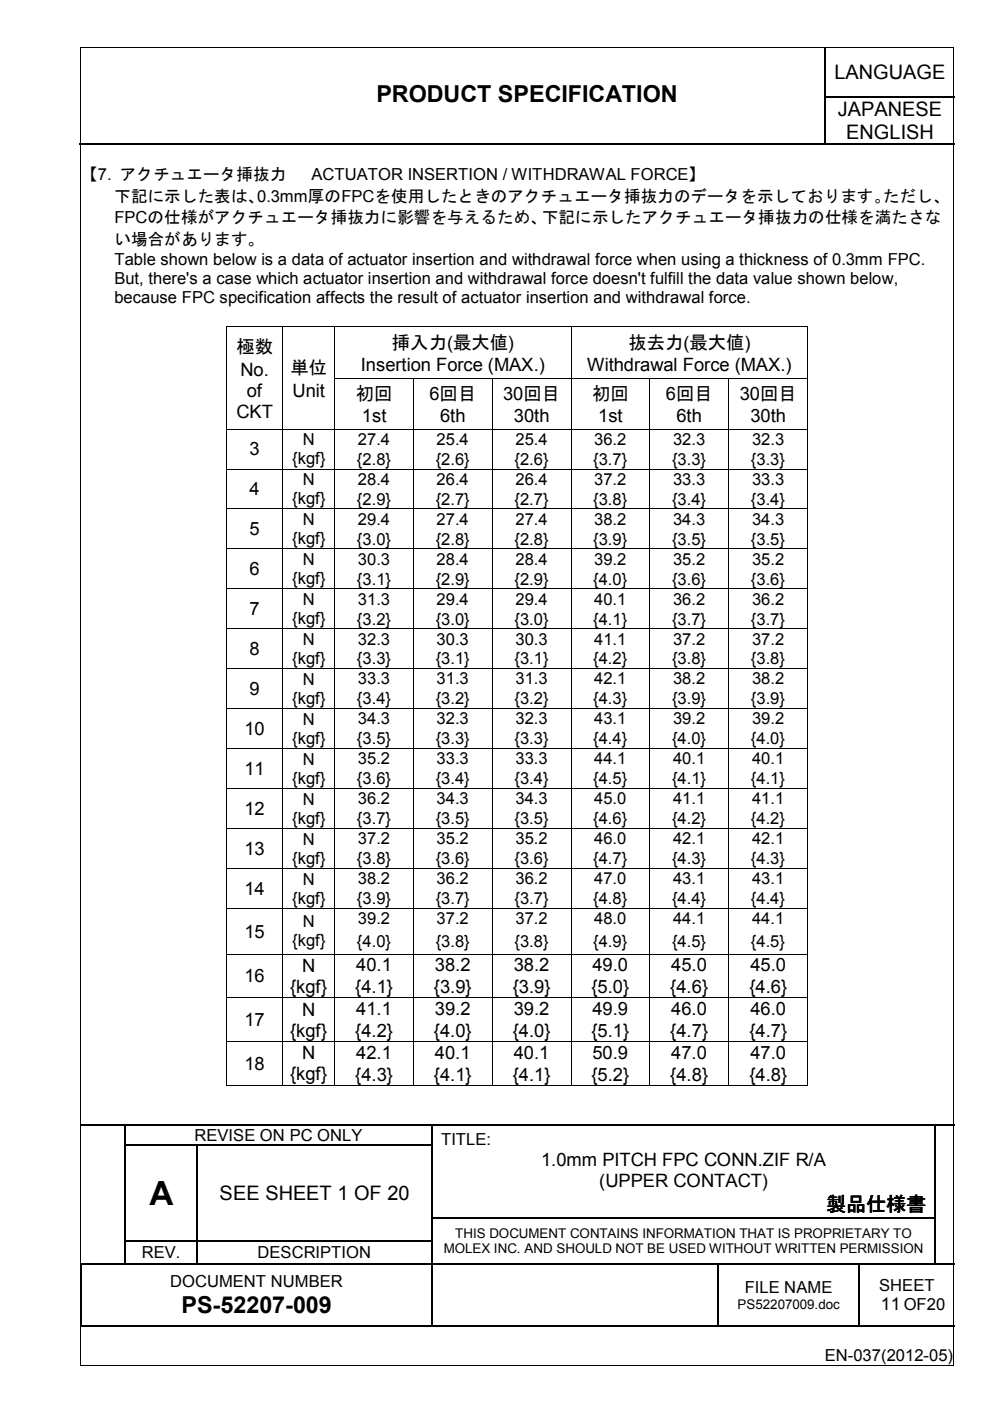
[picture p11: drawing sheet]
<svg xmlns="http://www.w3.org/2000/svg" width="210mm" height="297mm" viewBox="0 0 210 297" stroke-linecap="round" stroke-linejoin="round" font-family="sans-serif">
<defs><g id="words">
<text font-size="7.1" x="31.7" y="255.5">A</text>
<g font-size="5">
<text x="79.8" y="21.6">PRODUCT SPECIFICATION</text>
<text x="38.5" y="278.3">PS-52207-009</text>
</g>
<g font-size="4.2">
<text x="176.9" y="16.8">LANGUAGE</text>
<text x="177.6" y="24.6">JAPANESE</text>
<text x="179.4" y="29.4">ENGLISH</text>
<text x="46.6" y="254.5">SEE SHEET 1 OF 20</text>
<text x="175.2" y="256.8">製品仕様書</text>
</g>
<g font-size="3.9">
<text x="50.1" y="74.9">極数</text>
<text x="83.1" y="74">挿入力(最大値)</text>
<text x="133.2" y="74">抜去力(最大値)</text>
<text x="51" y="79.6">No.</text>
<text x="61.6" y="79.3">単位</text>
<text x="76.5" y="78.7">Insertion Force (MAX.)</text>
<text x="124.5" y="78.7">Withdrawal Force (MAX.)</text>
<text x="50.1" y="88.6">CKT</text>
<text x="52.4" y="84.1">of</text>
<text x="62" y="84.1">Unit</text>
<text x="75.4" y="84.7">初回</text>
<text x="76.8" y="89.5">1st</text>
<text x="91.1" y="84.7">6回目</text>
<text x="93.3" y="89.5">6th</text>
<text x="106.7" y="84.7">30回目</text>
<text x="109" y="89.5">30th</text>
<text x="125.5" y="84.7">初回</text>
<text x="126.8" y="89.5">1st</text>
<text x="141.2" y="84.7">6回目</text>
<text x="143.4" y="89.5">6th</text>
<text x="156.8" y="84.7">30回目</text>
<text x="159.1" y="89.5">30th</text>
<text x="52.9" y="96.6">3</text>
<text x="52.9" y="105">4</text>
<text x="52.9" y="113.5">5</text>
<text x="52.9" y="122">6</text>
<text x="52.9" y="130.4">7</text>
<text x="52.9" y="138.9">8</text>
<text x="52.9" y="147.4">9</text>
<text x="51.8" y="155.8">10</text>
<text x="51.8" y="164.3">11</text>
<text x="51.8" y="172.8">12</text>
<text x="51.8" y="181.2">13</text>
<text x="51.8" y="189.7">14</text>
<text x="51.8" y="198.8">15</text>
<text x="51.8" y="208.3">16</text>
<text x="64.1" y="206">N</text>
<text x="75.5" y="206">40.1</text>
<text x="92.2" y="206">38.2</text>
<text x="108.9" y="206">38.2</text>
<text x="125.6" y="206">49.0</text>
<text x="142.3" y="206">45.0</text>
<text x="159.1" y="206">45.0</text>
<text x="61.6" y="210.5">{kgf}</text>
<text x="64.1" y="215.3">N</text>
<text x="75.3" y="210.6">{4.1}</text>
<text x="75.5" y="215.2">41.1</text>
<text x="92" y="210.6">{3.9}</text>
<text x="92.2" y="215.2">39.2</text>
<text x="108.7" y="210.6">{3.9}</text>
<text x="108.9" y="215.2">39.2</text>
<text x="125.4" y="210.6">{5.0}</text>
<text x="125.6" y="215.2">49.9</text>
<text x="142.1" y="210.6">{4.6}</text>
<text x="142.3" y="215.2">46.0</text>
<text x="158.9" y="210.6">{4.6}</text>
<text x="159.1" y="215.2">46.0</text>
<text x="51.8" y="217.6">17</text>
<text x="61.6" y="219.8">{kgf}</text>
<text x="75.3" y="219.9">{4.2}</text>
<text x="92" y="219.9">{4.0}</text>
<text x="108.7" y="219.9">{4.0}</text>
<text x="125.4" y="219.9">{5.1}</text>
<text x="142.1" y="219.9">{4.7}</text>
<text x="158.9" y="219.9">{4.7}</text>
<text x="51.8" y="226.8">18</text>
<text x="64.1" y="224.6">N</text>
<text x="75.5" y="224.5">42.1</text>
<text x="92.2" y="224.5">40.1</text>
<text x="108.9" y="224.5">40.1</text>
<text x="125.6" y="224.5">50.9</text>
<text x="142.3" y="224.5">47.0</text>
<text x="159.1" y="224.5">47.0</text>
<text x="61.6" y="229.1">{kgf}</text>
<text x="75.3" y="229.1">{4.3}</text>
<text x="92" y="229.1">{4.1}</text>
<text x="108.7" y="229.1">{4.1}</text>
<text x="125.4" y="229.1">{5.2}</text>
<text x="142.1" y="229.1">{4.8}</text>
<text x="158.9" y="229.1">{4.8}</text>
<text x="114.7" y="247.2">1.0mm PITCH FPC CONN.ZIF R/A</text>
<text x="127" y="251.7">(UPPER CONTACT)</text>
</g>
<text font-size="3.7" x="186.8" y="277.8">11 OF20</text>
<g font-size="3.5">
<text x="17.2" y="38.1">【7. アクチュエータ挿抜力</text>
<text x="66" y="38.1">ACTUATOR INSERTION / WITHDRAWAL FORCE】</text>
<text x="24.3" y="42.8">下記に示した表は、0.3mm厚のFPCを使用したときのアクチュエータ挿抜力のデータを示しております。ただし、</text>
<text x="24.3" y="47.3">FPCの仕様がアクチュエータ挿抜力に影響を与えるため、下記に示したアクチュエータ挿抜力の仕様を満たさな</text>
<text x="24.3" y="51.9">い場合があります。</text>
<text x="24.3" y="56.2">Table shown below is a data of actuator insertion and withdrawal force when using a thickness of 0.3mm FPC.</text>
<text x="24.3" y="60.3">But, there's a case which actuator insertion and withdrawal force doesn't fulfill the data value shown below,</text>
<text x="24.3" y="64.3">because FPC specification affects the result of actuator insertion and withdrawal force.</text>
<text x="64.2" y="94.4">N</text>
<text x="75.9" y="94.3">27.4</text>
<text x="92.6" y="94.3">25.4</text>
<text x="109.3" y="94.3">25.4</text>
<text x="126" y="94.3">36.2</text>
<text x="142.7" y="94.3">32.3</text>
<text x="159.5" y="94.3">32.3</text>
<text x="61.9" y="98.5">{kgf}</text>
<text x="75.7" y="98.6">{2.8}</text>
<text x="92.4" y="98.6">{2.6}</text>
<text x="109.1" y="98.6">{2.6}</text>
<text x="125.8" y="98.6">{3.7}</text>
<text x="142.5" y="98.6">{3.3}</text>
<text x="159.2" y="98.6">{3.3}</text>
<text x="61.9" y="106.9">{kgf}</text>
<text x="64.2" y="102.9">N</text>
<text x="75.7" y="107">{2.9}</text>
<text x="75.9" y="102.8">28.4</text>
<text x="92.4" y="107">{2.7}</text>
<text x="92.6" y="102.8">26.4</text>
<text x="109.1" y="107">{2.7}</text>
<text x="109.3" y="102.8">26.4</text>
<text x="125.8" y="107">{3.8}</text>
<text x="126" y="102.8">37.2</text>
<text x="142.5" y="107">{3.4}</text>
<text x="142.7" y="102.8">33.3</text>
<text x="159.2" y="107">{3.4}</text>
<text x="159.5" y="102.8">33.3</text>
<text x="64.2" y="111.3">N</text>
<text x="75.9" y="111.3">29.4</text>
<text x="92.6" y="111.3">27.4</text>
<text x="109.3" y="111.3">27.4</text>
<text x="126" y="111.3">38.2</text>
<text x="142.7" y="111.3">34.3</text>
<text x="159.5" y="111.3">34.3</text>
<text x="61.9" y="115.4">{kgf}</text>
<text x="64.2" y="119.8">N</text>
<text x="75.7" y="115.5">{3.0}</text>
<text x="75.9" y="119.7">30.3</text>
<text x="92.4" y="115.5">{2.8}</text>
<text x="92.6" y="119.7">28.4</text>
<text x="109.1" y="115.5">{2.8}</text>
<text x="109.3" y="119.7">28.4</text>
<text x="125.8" y="115.5">{3.9}</text>
<text x="126" y="119.7">39.2</text>
<text x="142.5" y="115.5">{3.5}</text>
<text x="142.7" y="119.7">35.2</text>
<text x="159.2" y="115.5">{3.5}</text>
<text x="159.5" y="119.7">35.2</text>
<text x="61.9" y="123.9">{kgf}</text>
<text x="75.7" y="124">{3.1}</text>
<text x="92.4" y="124">{2.9}</text>
<text x="109.1" y="124">{2.9}</text>
<text x="125.8" y="124">{4.0}</text>
<text x="142.5" y="124">{3.6}</text>
<text x="159.2" y="124">{3.6}</text>
<text x="64.2" y="128.3">N</text>
<text x="75.9" y="128.2">31.3</text>
<text x="92.6" y="128.2">29.4</text>
<text x="109.3" y="128.2">29.4</text>
<text x="126" y="128.2">40.1</text>
<text x="142.7" y="128.2">36.2</text>
<text x="159.5" y="128.2">36.2</text>
<text x="61.9" y="132.3">{kgf}</text>
<text x="64.2" y="136.7">N</text>
<text x="75.7" y="132.4">{3.2}</text>
<text x="75.9" y="136.7">32.3</text>
<text x="92.4" y="132.4">{3.0}</text>
<text x="92.6" y="136.7">30.3</text>
<text x="109.1" y="132.4">{3.0}</text>
<text x="109.3" y="136.7">30.3</text>
<text x="125.8" y="132.4">{4.1}</text>
<text x="126" y="136.7">41.1</text>
<text x="142.5" y="132.4">{3.7}</text>
<text x="142.7" y="136.7">37.2</text>
<text x="159.2" y="132.4">{3.7}</text>
<text x="159.5" y="136.7">37.2</text>
<text x="61.9" y="140.8">{kgf}</text>
<text x="75.7" y="140.9">{3.3}</text>
<text x="92.4" y="140.9">{3.1}</text>
<text x="109.1" y="140.9">{3.1}</text>
<text x="125.8" y="140.9">{4.2}</text>
<text x="142.5" y="140.9">{3.8}</text>
<text x="159.2" y="140.9">{3.8}</text>
<text x="61.9" y="149.3">{kgf}</text>
<text x="64.2" y="145.2">N</text>
<text x="75.7" y="149.4">{3.4}</text>
<text x="75.9" y="145.1">33.3</text>
<text x="92.4" y="149.4">{3.2}</text>
<text x="92.6" y="145.1">31.3</text>
<text x="109.1" y="149.4">{3.2}</text>
<text x="109.3" y="145.1">31.3</text>
<text x="125.8" y="149.4">{4.3}</text>
<text x="126" y="145.1">42.1</text>
<text x="142.5" y="149.4">{3.9}</text>
<text x="142.7" y="145.1">38.2</text>
<text x="159.2" y="149.4">{3.9}</text>
<text x="159.5" y="145.1">38.2</text>
<text x="64.2" y="153.7">N</text>
<text x="75.9" y="153.6">34.3</text>
<text x="92.6" y="153.6">32.3</text>
<text x="109.3" y="153.6">32.3</text>
<text x="126" y="153.6">43.1</text>
<text x="142.7" y="153.6">39.2</text>
<text x="159.5" y="153.6">39.2</text>
<text x="61.9" y="157.7">{kgf}</text>
<text x="75.7" y="157.8">{3.5}</text>
<text x="92.4" y="157.8">{3.3}</text>
<text x="109.1" y="157.8">{3.3}</text>
<text x="125.8" y="157.8">{4.4}</text>
<text x="142.5" y="157.8">{4.0}</text>
<text x="159.2" y="157.8">{4.0}</text>
<text x="61.9" y="166.2">{kgf}</text>
<text x="64.2" y="162.1">N</text>
<text x="75.7" y="166.3">{3.6}</text>
<text x="75.9" y="162.1">35.2</text>
<text x="92.4" y="166.3">{3.4}</text>
<text x="92.6" y="162.1">33.3</text>
<text x="109.1" y="166.3">{3.4}</text>
<text x="109.3" y="162.1">33.3</text>
<text x="125.8" y="166.3">{4.5}</text>
<text x="126" y="162.1">44.1</text>
<text x="142.5" y="166.3">{4.1}</text>
<text x="142.7" y="162.1">40.1</text>
<text x="159.2" y="166.3">{4.1}</text>
<text x="159.5" y="162.1">40.1</text>
<text x="64.2" y="170.6">N</text>
<text x="75.9" y="170.5">36.2</text>
<text x="92.6" y="170.5">34.3</text>
<text x="109.3" y="170.5">34.3</text>
<text x="126" y="170.5">45.0</text>
<text x="142.7" y="170.5">41.1</text>
<text x="159.5" y="170.5">41.1</text>
<text x="61.9" y="174.7">{kgf}</text>
<text x="64.2" y="179.1">N</text>
<text x="75.7" y="174.8">{3.7}</text>
<text x="75.9" y="179">37.2</text>
<text x="92.4" y="174.8">{3.5}</text>
<text x="92.6" y="179">35.2</text>
<text x="109.1" y="174.8">{3.5}</text>
<text x="109.3" y="179">35.2</text>
<text x="125.8" y="174.8">{4.6}</text>
<text x="126" y="179">46.0</text>
<text x="142.5" y="174.8">{4.2}</text>
<text x="142.7" y="179">42.1</text>
<text x="159.2" y="174.8">{4.2}</text>
<text x="159.5" y="179">42.1</text>
<text x="61.9" y="183.1">{kgf}</text>
<text x="75.7" y="183.2">{3.8}</text>
<text x="92.4" y="183.2">{3.6}</text>
<text x="109.1" y="183.2">{3.6}</text>
<text x="125.8" y="183.2">{4.7}</text>
<text x="142.5" y="183.2">{4.3}</text>
<text x="159.2" y="183.2">{4.3}</text>
<text x="61.9" y="191.6">{kgf}</text>
<text x="64.2" y="187.5">N</text>
<text x="75.7" y="191.7">{3.9}</text>
<text x="75.9" y="187.5">38.2</text>
<text x="92.4" y="191.7">{3.7}</text>
<text x="92.6" y="187.5">36.2</text>
<text x="109.1" y="191.7">{3.7}</text>
<text x="109.3" y="187.5">36.2</text>
<text x="125.8" y="191.7">{4.8}</text>
<text x="126" y="187.5">47.0</text>
<text x="142.5" y="191.7">{4.4}</text>
<text x="142.7" y="187.5">43.1</text>
<text x="159.2" y="191.7">{4.4}</text>
<text x="159.5" y="187.5">43.1</text>
<text x="64.2" y="196.6">N</text>
<text x="75.9" y="195.9">39.2</text>
<text x="92.6" y="195.9">37.2</text>
<text x="109.3" y="195.9">37.2</text>
<text x="126" y="195.9">48.0</text>
<text x="142.7" y="195.9">44.1</text>
<text x="159.5" y="195.9">44.1</text>
<text x="61.9" y="200.7">{kgf}</text>
<text x="75.7" y="200.7">{4.0}</text>
<text x="92.4" y="200.7">{3.8}</text>
<text x="109.1" y="200.7">{3.8}</text>
<text x="125.8" y="200.7">{4.9}</text>
<text x="142.5" y="200.7">{4.5}</text>
<text x="159.2" y="200.7">{4.5}</text>
<text x="41.2" y="241.9">REVISE ON PC ONLY</text>
<text x="93.5" y="242.8">TITLE:</text>
<text x="30.1" y="266.7">REV.</text>
<text x="54.6" y="266.7">DESCRIPTION</text>
<text x="36.1" y="272.9">DOCUMENT NUMBER</text>
<text x="157.9" y="274.2">FILE NAME</text>
<text x="186.4" y="273.6">SHEET</text>
<text x="174.9" y="288.6">EN-037(2012-05)</text>
</g>
<g font-size="2.8">
<text x="96.5" y="262.4">THIS DOCUMENT CONTAINS INFORMATION THAT IS PROPRIETARY TO</text>
<text x="94.1" y="265.7">MOLEX INC. AND SHOULD NOT BE USED WITHOUT WRITTEN PERMISSION</text>
<text x="156.4" y="277.5">PS52207009.doc</text>
</g>
</g></defs>
<g fill="none" stroke="#000" stroke-width=".25">
<path d="M174.9 10.2v10.2M16.8 30.4h158M174.9 20.6v9.7M175 20.5h27.5M175 30.4h27.5M17.2 238.5h9.3M26.6 238.7v4M26.7 238.5h64.8M91.6 238.7v4M91.7 238.5h106.4M198.2 238.7v4M198.3 238.5h4.1"/>
<path d="M26.6 243v4.8M26.6 248.1v4.9M26.6 253.2v4.9M26.6 258.4v4.6M26.7 242.9h15M41.8 243v4.8M41.8 248.1v4.9M41.8 253.2v4.9M41.8 258.4v4.6M42 242.9h49.5M91.6 243v4.8M91.6 248.1v4.9"/>
<path d="M91.6 253.2v4.9M91.6 258.4v4.6M91.7 258.3h106.4M198.2 243v4.8M198.2 248.1v4.9M198.2 253.2v4.9M198.2 258.4v4.6M17.2 268.1v13M17.6 267.9h8.9M26.6 263.2v4.6M26.7 263.1h15M26.7 267.9h15"/>
<path d="M41.8 263.2v4.6M42 263.1h49.5M42 267.9h49.5M91.6 263.2v4.6M91.6 268.1v13M91.7 267.9h60.4M152.2 268.1v13M152.4 267.9h29.7M182.2 268.1v13M182.3 267.9h15.8M198.2 263.2v4.6M198.3 267.9h4.1"/>
<path d="M17.3 281.2h74.2M91.7 281.2h60.4M152.4 281.2h29.7M182.3 281.2h20.1"/>
</g>
<g fill="#000">
<path d="M174.8 20.4h.2v.2h-.2zM174.8 30.3h.2v.3h-.2zM26.5 238.4h.2v.3h-.2zM91.5 238.4h.2v.3h-.2zM198.1 238.4h.2v.3h-.2zM26.5 242.7h.2v.3h-.2zM26.5 247.8h.2v.3h-.2zM26.5 253h.2v.2h-.2zM26.5 258.1h.2v.3h-.2zM41.7 242.7h.3v.3h-.3zM41.7 247.8h.3v.3h-.3zM41.7 253h.3v.2h-.3z"/>
<path d="M41.7 258.1h.3v.3h-.3zM91.5 242.7h.2v.3h-.2zM91.5 247.8h.2v.3h-.2zM91.5 253h.2v.2h-.2zM91.5 258.1h.2v.3h-.2zM198.1 242.7h.2v.3h-.2zM198.1 247.8h.2v.3h-.2zM198.1 253h.2v.2h-.2zM198.1 258.1h.2v.3h-.2zM17.1 267.8h.2v.3h-.2zM17.3 267.8h.3v.3h-.3zM26.5 263h.2v.2h-.2z"/>
<path d="M26.5 267.8h.2v.3h-.2zM41.7 263h.3v.2h-.3zM41.7 267.8h.3v.3h-.3zM91.5 263h.2v.2h-.2zM91.5 267.8h.2v.3h-.2zM152.1 267.8h.3v.3h-.3zM182.1 267.8h.2v.3h-.2zM198.1 263h.2v.2h-.2zM198.1 267.8h.2v.3h-.2zM17.1 281.1h.2v.2h-.2zM91.5 281.1h.2v.2h-.2zM152.1 281.1h.3v.2h-.3z"/>
<path d="M182.1 281.1h.2v.2h-.2z"/>
</g>
<g fill="#fff">
<path d="M17.2 10.2l.2 .2z" fill-rule="evenodd"/>
<path d="M55.6 15.8h112.4v9.7h-112.4z" fill-rule="evenodd"/>
</g>
<g fill="#000">
<path d="M17 10h.2v.2h-.2zM202.1 10h.2v.2h-.2zM47.9 69.2h.2v.3h-.2zM47.9 69.2h.2v.1h-.2zM59.9 69.3h.2v.2h-.2zM59.9 69.2h.2v.1h-.2zM70.9 69.3h.1v.2h-.1zM70.9 69.2h.1v.1h-.1zM121 69.3h.2v.2h-.2zM121 69.2h.2v.1h-.2zM171.2 69.2h.2v.3h-.2zM171.2 69.2h.2v.1h-.2z"/>
<path d="M47.9 80.1h.2v.2h-.2zM47.9 90.9h.2v.2h-.2zM47.9 95.1h.2v.2h-.2zM47.9 99.4h.2v.1h-.2zM59.9 80.1h.2v.2h-.2zM59.9 90.9h.2v.2h-.2zM59.9 95.1h.2v.2h-.2zM59.9 99.4h.2v.1h-.2zM70.9 80.1h.1v.2h-.1zM70.9 90.9h.1v.2h-.1zM70.9 95.1h.1v.2h-.1zM70.9 99.4h.1v.1h-.1z"/>
<path d="M87.6 80.1h.2v.2h-.2zM87.6 90.9h.2v.2h-.2zM87.6 95.1h.2v.2h-.2zM87.6 99.4h.2v.1h-.2zM104.3 80.1h.1v.2h-.1zM104.3 90.9h.1v.2h-.1zM104.3 95.1h.1v.2h-.1zM104.3 99.4h.1v.1h-.1zM121 80.1h.2v.2h-.2zM121 90.9h.2v.2h-.2zM121 95.1h.2v.2h-.2zM121 99.4h.2v.1h-.2z"/>
<path d="M137.7 80.1h.1v.2h-.1zM137.7 90.9h.1v.2h-.1zM137.7 95.1h.1v.2h-.1zM137.7 99.4h.1v.1h-.1zM154.4 80.1h.2v.2h-.2zM154.4 90.9h.2v.2h-.2zM154.4 95.1h.2v.2h-.2zM154.4 99.4h.2v.1h-.2zM171.2 80.1h.2v.2h-.2zM171.2 90.9h.2v.2h-.2zM171.2 95.1h.2v.2h-.2zM171.2 99.4h.2v.1h-.2z"/>
<path d="M47.9 103.6h.2v.2h-.2zM47.9 107.8h.2v.2h-.2zM47.9 112.1h.2v.1h-.2zM47.9 116.3h.2v.2h-.2zM59.9 103.6h.2v.2h-.2zM59.9 107.8h.2v.2h-.2zM59.9 112.1h.2v.1h-.2zM59.9 116.3h.2v.2h-.2zM70.9 103.6h.1v.2h-.1zM70.9 107.8h.1v.2h-.1zM70.9 112.1h.1v.1h-.1zM70.9 116.3h.1v.2h-.1z"/>
<path d="M87.6 103.6h.2v.2h-.2zM87.6 107.8h.2v.2h-.2zM87.6 112.1h.2v.1h-.2zM87.6 116.3h.2v.2h-.2zM104.3 103.6h.1v.2h-.1zM104.3 107.8h.1v.2h-.1zM104.3 112.1h.1v.1h-.1zM104.3 116.3h.1v.2h-.1zM121 103.6h.2v.2h-.2zM121 107.8h.2v.2h-.2zM121 112.1h.2v.1h-.2zM121 116.3h.2v.2h-.2z"/>
<path d="M137.7 103.6h.1v.2h-.1zM137.7 107.8h.1v.2h-.1zM137.7 112.1h.1v.1h-.1zM137.7 116.3h.1v.2h-.1zM154.4 103.6h.2v.2h-.2zM154.4 107.8h.2v.2h-.2zM154.4 112.1h.2v.1h-.2zM154.4 116.3h.2v.2h-.2zM171.2 103.6h.2v.2h-.2zM171.2 107.8h.2v.2h-.2zM171.2 112.1h.2v.1h-.2zM171.2 116.3h.2v.2h-.2z"/>
<path d="M47.9 120.5h.2v.2h-.2zM47.9 124.8h.2v.1h-.2zM47.9 129h.2v.2h-.2zM47.9 133.2h.2v.2h-.2zM47.9 137.5h.2v.1h-.2zM59.9 120.5h.2v.2h-.2zM59.9 124.8h.2v.1h-.2zM59.9 129h.2v.2h-.2zM59.9 133.2h.2v.2h-.2zM59.9 137.5h.2v.1h-.2zM70.9 120.5h.1v.2h-.1zM70.9 124.8h.1v.1h-.1z"/>
<path d="M70.9 129h.1v.2h-.1zM70.9 133.2h.1v.2h-.1zM70.9 137.5h.1v.1h-.1zM87.6 120.5h.2v.2h-.2zM87.6 124.8h.2v.1h-.2zM87.6 129h.2v.2h-.2zM87.6 133.2h.2v.2h-.2zM87.6 137.5h.2v.1h-.2zM104.3 120.5h.1v.2h-.1zM104.3 124.8h.1v.1h-.1zM104.3 129h.1v.2h-.1zM104.3 133.2h.1v.2h-.1z"/>
<path d="M104.3 137.5h.1v.1h-.1zM121 120.5h.2v.2h-.2zM121 124.8h.2v.1h-.2zM121 129h.2v.2h-.2zM121 133.2h.2v.2h-.2zM121 137.5h.2v.1h-.2zM137.7 120.5h.1v.2h-.1zM137.7 124.8h.1v.1h-.1zM137.7 129h.1v.2h-.1zM137.7 133.2h.1v.2h-.1zM137.7 137.5h.1v.1h-.1zM154.4 120.5h.2v.2h-.2z"/>
<path d="M154.4 124.8h.2v.1h-.2zM154.4 129h.2v.2h-.2zM154.4 133.2h.2v.2h-.2zM154.4 137.5h.2v.1h-.2zM171.2 120.5h.2v.2h-.2zM171.2 124.8h.2v.1h-.2zM171.2 129h.2v.2h-.2zM171.2 133.2h.2v.2h-.2zM171.2 137.5h.2v.1h-.2zM47.9 141.7h.2v.2h-.2zM47.9 145.9h.2v.2h-.2zM47.9 150.2h.2v.1h-.2z"/>
<path d="M47.9 154.4h.2v.2h-.2zM47.9 158.6h.2v.2h-.2zM59.9 141.7h.2v.2h-.2zM59.9 145.9h.2v.2h-.2zM59.9 150.2h.2v.1h-.2zM59.9 154.4h.2v.2h-.2zM59.9 158.6h.2v.2h-.2zM70.9 141.7h.1v.2h-.1zM70.9 145.9h.1v.2h-.1zM70.9 150.2h.1v.1h-.1zM70.9 154.4h.1v.2h-.1zM70.9 158.6h.1v.2h-.1z"/>
<path d="M87.6 141.7h.2v.2h-.2zM87.6 145.9h.2v.2h-.2zM87.6 150.2h.2v.1h-.2zM87.6 154.4h.2v.2h-.2zM87.6 158.6h.2v.2h-.2zM104.3 141.7h.1v.2h-.1zM104.3 145.9h.1v.2h-.1zM104.3 150.2h.1v.1h-.1zM104.3 154.4h.1v.2h-.1zM104.3 158.6h.1v.2h-.1zM121 141.7h.2v.2h-.2zM121 145.9h.2v.2h-.2z"/>
<path d="M121 150.2h.2v.1h-.2zM121 154.4h.2v.2h-.2zM121 158.6h.2v.2h-.2zM137.7 141.7h.1v.2h-.1zM137.7 145.9h.1v.2h-.1zM137.7 150.2h.1v.1h-.1zM137.7 154.4h.1v.2h-.1zM137.7 158.6h.1v.2h-.1zM154.4 141.7h.2v.2h-.2zM154.4 145.9h.2v.2h-.2zM154.4 150.2h.2v.1h-.2zM154.4 154.4h.2v.2h-.2z"/>
<path d="M154.4 158.6h.2v.2h-.2zM171.2 141.7h.2v.2h-.2zM171.2 145.9h.2v.2h-.2zM171.2 150.2h.2v.1h-.2zM171.2 154.4h.2v.2h-.2zM171.2 158.6h.2v.2h-.2zM47.9 162.9h.2v.1h-.2zM47.9 167.1h.2v.2h-.2zM47.9 171.3h.2v.2h-.2zM47.9 175.6h.2v.1h-.2zM47.9 179.8h.2v.2h-.2zM59.9 162.9h.2v.1h-.2z"/>
<path d="M59.9 167.1h.2v.2h-.2zM59.9 171.3h.2v.2h-.2zM59.9 175.6h.2v.1h-.2zM59.9 179.8h.2v.2h-.2zM70.9 162.9h.1v.1h-.1zM70.9 167.1h.1v.2h-.1zM70.9 171.3h.1v.2h-.1zM70.9 175.6h.1v.1h-.1zM70.9 179.8h.1v.2h-.1zM87.6 162.9h.2v.1h-.2zM87.6 167.1h.2v.2h-.2zM87.6 171.3h.2v.2h-.2z"/>
<path d="M87.6 175.6h.2v.1h-.2zM87.6 179.8h.2v.2h-.2zM104.3 162.9h.1v.1h-.1zM104.3 167.1h.1v.2h-.1zM104.3 171.3h.1v.2h-.1zM104.3 175.6h.1v.1h-.1zM104.3 179.8h.1v.2h-.1zM121 162.9h.2v.1h-.2zM121 167.1h.2v.2h-.2zM121 171.3h.2v.2h-.2zM121 175.6h.2v.1h-.2zM121 179.8h.2v.2h-.2z"/>
<path d="M137.7 162.9h.1v.1h-.1zM137.7 167.1h.1v.2h-.1zM137.7 171.3h.1v.2h-.1zM137.7 175.6h.1v.1h-.1zM137.7 179.8h.1v.2h-.1zM154.4 162.9h.2v.1h-.2zM154.4 167.1h.2v.2h-.2zM154.4 171.3h.2v.2h-.2zM154.4 175.6h.2v.1h-.2zM154.4 179.8h.2v.2h-.2zM171.2 162.9h.2v.1h-.2zM171.2 167.1h.2v.2h-.2z"/>
<path d="M171.2 171.3h.2v.2h-.2zM171.2 175.6h.2v.1h-.2zM171.2 179.8h.2v.2h-.2zM47.9 184h.2v.2h-.2zM47.9 188.3h.2v.1h-.2zM47.9 192.5h.2v.2h-.2zM47.9 196.7h.2v.2h-.2zM59.9 184h.2v.2h-.2zM59.9 188.3h.2v.1h-.2zM59.9 192.5h.2v.2h-.2zM59.9 196.7h.2v.2h-.2zM70.9 184h.1v.2h-.1z"/>
<path d="M70.9 188.3h.1v.1h-.1zM70.9 192.5h.1v.2h-.1zM70.9 196.7h.1v.2h-.1zM87.6 184h.2v.2h-.2zM87.6 188.3h.2v.1h-.2zM87.6 192.5h.2v.2h-.2zM87.6 196.7h.2v.2h-.2zM104.3 184h.1v.2h-.1zM104.3 188.3h.1v.1h-.1zM104.3 192.5h.1v.2h-.1zM104.3 196.7h.1v.2h-.1zM121 184h.2v.2h-.2z"/>
<path d="M121 188.3h.2v.1h-.2zM121 192.5h.2v.2h-.2zM121 196.7h.2v.2h-.2zM137.7 184h.1v.2h-.1zM137.7 188.3h.1v.1h-.1zM137.7 192.5h.1v.2h-.1zM137.7 196.7h.1v.2h-.1zM154.4 184h.2v.2h-.2zM154.4 188.3h.2v.1h-.2zM154.4 192.5h.2v.2h-.2zM154.4 196.7h.2v.2h-.2zM171.2 184h.2v.2h-.2z"/>
<path d="M171.2 188.3h.2v.1h-.2zM171.2 192.5h.2v.2h-.2zM171.2 196.7h.2v.2h-.2zM47.9 202.2h.2v.2h-.2zM47.9 206.8h.2v.2h-.2zM47.9 211.5h.2v.1h-.2zM47.9 216.1h.2v.2h-.2zM59.9 202.2h.2v.2h-.2zM59.9 206.8h.2v.2h-.2zM59.9 211.5h.2v.1h-.2zM59.9 216.1h.2v.2h-.2zM70.9 202.2h.1v.2h-.1z"/>
<path d="M70.9 206.8h.1v.2h-.1zM70.9 211.5h.1v.1h-.1zM70.9 216.1h.1v.2h-.1zM87.6 202.2h.2v.2h-.2zM87.6 206.8h.2v.2h-.2zM87.6 211.5h.2v.1h-.2zM87.6 216.1h.2v.2h-.2zM104.3 202.2h.1v.2h-.1zM104.3 206.8h.1v.2h-.1zM104.3 211.5h.1v.1h-.1zM104.3 216.1h.1v.2h-.1zM121 202.2h.2v.2h-.2z"/>
<path d="M121 206.8h.2v.2h-.2zM121 211.5h.2v.1h-.2zM121 216.1h.2v.2h-.2zM137.7 202.2h.1v.2h-.1zM137.7 206.8h.1v.2h-.1zM137.7 211.5h.1v.1h-.1zM137.7 216.1h.1v.2h-.1zM154.4 202.2h.2v.2h-.2zM154.4 206.8h.2v.2h-.2zM154.4 211.5h.2v.1h-.2zM154.4 216.1h.2v.2h-.2zM171.2 202.2h.2v.2h-.2z"/>
<path d="M171.2 206.8h.2v.2h-.2zM171.2 211.5h.2v.1h-.2zM171.2 216.1h.2v.2h-.2zM47.9 220.7h.2v.2h-.2zM47.9 225.4h.2v.2h-.2zM47.9 230h.2v.2h-.2zM59.9 220.7h.2v.2h-.2zM59.9 225.4h.2v.2h-.2zM59.9 230h.2v.2h-.2zM70.9 220.7h.1v.2h-.1zM70.9 225.4h.1v.2h-.1zM70.9 230h.1v.2h-.1z"/>
<path d="M87.6 220.7h.2v.2h-.2zM87.6 225.4h.2v.2h-.2zM87.6 230h.2v.2h-.2zM104.3 220.7h.1v.2h-.1zM104.3 225.4h.1v.2h-.1zM104.3 230h.1v.2h-.1zM121 220.7h.2v.2h-.2zM121 225.4h.2v.2h-.2zM121 230h.2v.2h-.2zM137.7 220.7h.1v.2h-.1zM137.7 225.4h.1v.2h-.1zM137.7 230h.1v.2h-.1z"/>
<path d="M154.4 220.7h.2v.2h-.2zM154.4 225.4h.2v.2h-.2zM154.4 230h.2v.2h-.2zM171.2 220.7h.2v.2h-.2zM171.2 225.4h.2v.2h-.2zM171.2 230h.2v.2h-.2zM17 289.4h.2v.2h-.2zM202.1 289.4h.2v.2h-.2z"/>
</g>
<g fill="none" stroke="#000" stroke-width=".21">
<path d="M17.1 10.2v279.2M17.2 10.1h184.9M202.2 10.2v279.2M48 69.5v10.6M48.1 69.3h11.8M60 69.5v10.6M60.1 69.3h10.8M71 69.5v10.6M71 69.3h50M121.1 69.5v10.6M121.2 69.3h50M171.3 69.5v10.6"/>
<path d="M48 80.3v10.6M48 91.1v4M48 95.3v4.1M48 99.5v4.1M48.1 91h11.8M48.1 99.4h11.8M60 80.3v10.6M60 91.1v4M60 95.3v4.1M60 99.5v4.1M60.1 91h10.8M60.1 99.4h10.8"/>
<path d="M71 80.3v10.6M71 91.1v4M71 95.3v4.1M71 99.5v4.1M71 80.2h16.6M71 91h16.6M71 99.4h16.6M87.7 80.3v10.6M87.7 91.1v4M87.7 95.3v4.1M87.7 99.5v4.1M87.8 80.2h16.5"/>
<path d="M87.8 91h16.5M87.8 99.4h16.5M104.4 80.3v10.6M104.4 91.1v4M104.4 95.3v4.1M104.4 99.5v4.1M104.4 80.2h16.6M104.4 91h16.6M104.4 99.4h16.6M121.1 80.3v10.6M121.1 91.1v4M121.1 95.3v4.1"/>
<path d="M121.1 99.5v4.1M121.2 80.2h16.5M121.2 91h16.5M121.2 99.4h16.5M137.8 80.3v10.6M137.8 91.1v4M137.8 95.3v4.1M137.8 99.5v4.1M137.8 80.2h16.6M137.8 91h16.6M137.8 99.4h16.6M154.5 80.3v10.6"/>
<path d="M154.5 91.1v4M154.5 95.3v4.1M154.5 99.5v4.1M154.6 80.2h16.6M154.6 91h16.6M154.6 99.4h16.6M171.3 80.3v10.6M171.3 91.1v4M171.3 95.3v4.1M171.3 99.5v4.1M48 103.8v4M48 108v4.1"/>
<path d="M48 112.2v4.1M48 116.5v4M48.1 107.9h11.8M48.1 116.4h11.8M60 103.8v4M60 108v4.1M60 112.2v4.1M60 116.5v4M60.1 107.9h10.8M60.1 116.4h10.8M71 103.8v4M71 108v4.1"/>
<path d="M71 112.2v4.1M71 116.5v4M71 107.9h16.6M71 116.4h16.6M87.7 103.8v4M87.7 108v4.1M87.7 112.2v4.1M87.7 116.5v4M87.8 107.9h16.5M87.8 116.4h16.5M104.4 103.8v4M104.4 108v4.1"/>
<path d="M104.4 112.2v4.1M104.4 116.5v4M104.4 107.9h16.6M104.4 116.4h16.6M121.1 103.8v4M121.1 108v4.1M121.1 112.2v4.1M121.1 116.5v4M121.2 107.9h16.5M121.2 116.4h16.5M137.8 103.8v4M137.8 108v4.1"/>
<path d="M137.8 112.2v4.1M137.8 116.5v4M137.8 107.9h16.6M137.8 116.4h16.6M154.5 103.8v4M154.5 108v4.1M154.5 112.2v4.1M154.5 116.5v4M154.6 107.9h16.6M154.6 116.4h16.6M171.3 103.8v4M171.3 108v4.1"/>
<path d="M171.3 112.2v4.1M171.3 116.5v4M48 120.7v4.1M48 124.9v4.1M48 129.2v4M48 133.4v4.1M48 137.6v4.1M48.1 124.8h11.8M48.1 133.3h11.8M60 120.7v4.1M60 124.9v4.1M60 129.2v4"/>
<path d="M60 133.4v4.1M60 137.6v4.1M60.1 124.8h10.8M60.1 133.3h10.8M71 120.7v4.1M71 124.9v4.1M71 129.2v4M71 133.4v4.1M71 137.6v4.1M71 124.8h16.6M71 133.3h16.6M87.7 120.7v4.1"/>
<path d="M87.7 124.9v4.1M87.7 129.2v4M87.7 133.4v4.1M87.7 137.6v4.1M87.8 124.8h16.5M87.8 133.3h16.5M104.4 120.7v4.1M104.4 124.9v4.1M104.4 129.2v4M104.4 133.4v4.1M104.4 137.6v4.1M104.4 124.8h16.6"/>
<path d="M104.4 133.3h16.6M121.1 120.7v4.1M121.1 124.9v4.1M121.1 129.2v4M121.1 133.4v4.1M121.1 137.6v4.1M121.2 124.8h16.5M121.2 133.3h16.5M137.8 120.7v4.1M137.8 124.9v4.1M137.8 129.2v4M137.8 133.4v4.1"/>
<path d="M137.8 137.6v4.1M137.8 124.8h16.6M137.8 133.3h16.6M154.5 120.7v4.1M154.5 124.9v4.1M154.5 129.2v4M154.5 133.4v4.1M154.5 137.6v4.1M154.6 124.8h16.6M154.6 133.3h16.6M171.3 120.7v4.1M171.3 124.9v4.1"/>
<path d="M171.3 129.2v4M171.3 133.4v4.1M171.3 137.6v4.1M48 141.9v4M48 146.1v4.1M48 150.3v4.1M48 154.6v4M48 158.8v4.1M48.1 141.8h11.8M48.1 150.2h11.8M48.1 158.7h11.8M60 141.9v4"/>
<path d="M60 146.1v4.1M60 150.3v4.1M60 154.6v4M60 158.8v4.1M60.1 141.8h10.8M60.1 150.2h10.8M60.1 158.7h10.8M71 141.9v4M71 146.1v4.1M71 150.3v4.1M71 154.6v4M71 158.8v4.1"/>
<path d="M71 141.8h16.6M71 150.2h16.6M71 158.7h16.6M87.7 141.9v4M87.7 146.1v4.1M87.7 150.3v4.1M87.7 154.6v4M87.7 158.8v4.1M87.8 141.8h16.5M87.8 150.2h16.5M87.8 158.7h16.5M104.4 141.9v4"/>
<path d="M104.4 146.1v4.1M104.4 150.3v4.1M104.4 154.6v4M104.4 158.8v4.1M104.4 141.8h16.6M104.4 150.2h16.6M104.4 158.7h16.6M121.1 141.9v4M121.1 146.1v4.1M121.1 150.3v4.1M121.1 154.6v4M121.1 158.8v4.1"/>
<path d="M121.2 141.8h16.5M121.2 150.2h16.5M121.2 158.7h16.5M137.8 141.9v4M137.8 146.1v4.1M137.8 150.3v4.1M137.8 154.6v4M137.8 158.8v4.1M137.8 141.8h16.6M137.8 150.2h16.6M137.8 158.7h16.6M154.5 141.9v4"/>
<path d="M154.5 146.1v4.1M154.5 150.3v4.1M154.5 154.6v4M154.5 158.8v4.1M154.6 141.8h16.6M154.6 150.2h16.6M154.6 158.7h16.6M171.3 141.9v4M171.3 146.1v4.1M171.3 150.3v4.1M171.3 154.6v4M171.3 158.8v4.1"/>
<path d="M48 163v4.1M48 167.3v4M48 171.5v4.1M48 175.7v4.1M48 180v4M48.1 167.2h11.8M48.1 175.6h11.8M60 163v4.1M60 167.3v4M60 171.5v4.1M60 175.7v4.1M60 180v4"/>
<path d="M60.1 167.2h10.8M60.1 175.6h10.8M71 163v4.1M71 167.3v4M71 171.5v4.1M71 175.7v4.1M71 180v4M71 167.2h16.6M71 175.6h16.6M87.7 163v4.1M87.7 167.3v4M87.7 171.5v4.1"/>
<path d="M87.7 175.7v4.1M87.7 180v4M87.8 167.2h16.5M87.8 175.6h16.5M104.4 163v4.1M104.4 167.3v4M104.4 171.5v4.1M104.4 175.7v4.1M104.4 180v4M104.4 167.2h16.6M104.4 175.6h16.6M121.1 163v4.1"/>
<path d="M121.1 167.3v4M121.1 171.5v4.1M121.1 175.7v4.1M121.1 180v4M121.2 167.2h16.5M121.2 175.6h16.5M137.8 163v4.1M137.8 167.3v4M137.8 171.5v4.1M137.8 175.7v4.1M137.8 180v4M137.8 167.2h16.6"/>
<path d="M137.8 175.6h16.6M154.5 163v4.1M154.5 167.3v4M154.5 171.5v4.1M154.5 175.7v4.1M154.5 180v4M154.6 167.2h16.6M154.6 175.6h16.6M171.3 163v4.1M171.3 167.3v4M171.3 171.5v4.1M171.3 175.7v4.1"/>
<path d="M171.3 180v4M48 184.2v4.1M48 188.4v4.1M48 192.7v4M48 196.9v5.3M48.1 184.1h11.8M48.1 192.6h11.8M60 184.2v4.1M60 188.4v4.1M60 192.7v4M60 196.9v5.3M60.1 184.1h10.8"/>
<path d="M60.1 192.6h10.8M71 184.2v4.1M71 188.4v4.1M71 192.7v4M71 196.9v5.3M71 184.1h16.6M71 192.6h16.6M87.7 184.2v4.1M87.7 188.4v4.1M87.7 192.7v4M87.7 196.9v5.3M87.8 184.1h16.5"/>
<path d="M87.8 192.6h16.5M104.4 184.2v4.1M104.4 188.4v4.1M104.4 192.7v4M104.4 196.9v5.3M104.4 184.1h16.6M104.4 192.6h16.6M121.1 184.2v4.1M121.1 188.4v4.1M121.1 192.7v4M121.1 196.9v5.3M121.2 184.1h16.5"/>
<path d="M121.2 192.6h16.5M137.8 184.2v4.1M137.8 188.4v4.1M137.8 192.7v4M137.8 196.9v5.3M137.8 184.1h16.6M137.8 192.6h16.6M154.5 184.2v4.1M154.5 188.4v4.1M154.5 192.7v4M154.5 196.9v5.3M154.6 184.1h16.6"/>
<path d="M154.6 192.6h16.6M171.3 184.2v4.1M171.3 188.4v4.1M171.3 192.7v4M171.3 196.9v5.3M48 202.4v4.4M48 207v4.5M48 211.6v4.5M48 216.3v4.4M48.1 202.3h11.8M48.1 211.5h11.8M60 202.4v4.4"/>
<path d="M60 207v4.5M60 211.6v4.5M60 216.3v4.4M60.1 202.3h10.8M60.1 211.5h10.8M71 202.4v4.4M71 207v4.5M71 211.6v4.5M71 216.3v4.4M71 202.3h16.6M71 211.5h16.6M87.7 202.4v4.4"/>
<path d="M87.7 207v4.5M87.7 211.6v4.5M87.7 216.3v4.4M87.8 202.3h16.5M87.8 211.5h16.5M104.4 202.4v4.4M104.4 207v4.5M104.4 211.6v4.5M104.4 216.3v4.4M104.4 202.3h16.6M104.4 211.5h16.6M121.1 202.4v4.4"/>
<path d="M121.1 207v4.5M121.1 211.6v4.5M121.1 216.3v4.4M121.2 202.3h16.5M121.2 211.5h16.5M137.8 202.4v4.4M137.8 207v4.5M137.8 211.6v4.5M137.8 216.3v4.4M137.8 202.3h16.6M137.8 211.5h16.6M154.5 202.4v4.4"/>
<path d="M154.5 207v4.5M154.5 211.6v4.5M154.5 216.3v4.4M154.6 202.3h16.6M154.6 211.5h16.6M171.3 202.4v4.4M171.3 207v4.5M171.3 211.6v4.5M171.3 216.3v4.4M48 220.9v4.5M48 225.6v4.4M48.1 220.8h11.8"/>
<path d="M48.1 230.1h11.8M60 220.9v4.5M60 225.6v4.4M60.1 220.8h10.8M60.1 230.1h10.8M71 220.9v4.5M71 225.6v4.4M71 220.8h16.6M71 230.1h16.6M87.7 220.9v4.5M87.7 225.6v4.4M87.8 220.8h16.5"/>
<path d="M87.8 230.1h16.5M104.4 220.9v4.5M104.4 225.6v4.4M104.4 220.8h16.6M104.4 230.1h16.6M121.1 220.9v4.5M121.1 225.6v4.4M121.2 220.8h16.5M121.2 230.1h16.5M137.8 220.9v4.5M137.8 225.6v4.4M137.8 220.8h16.6"/>
<path d="M137.8 230.1h16.6M154.5 220.9v4.5M154.5 225.6v4.4M154.6 220.8h16.6M154.6 230.1h16.6M171.3 220.9v4.5M171.3 225.6v4.4M17.2 289.5h184.9"/>
</g>
<use href="#words"/>
</svg>
